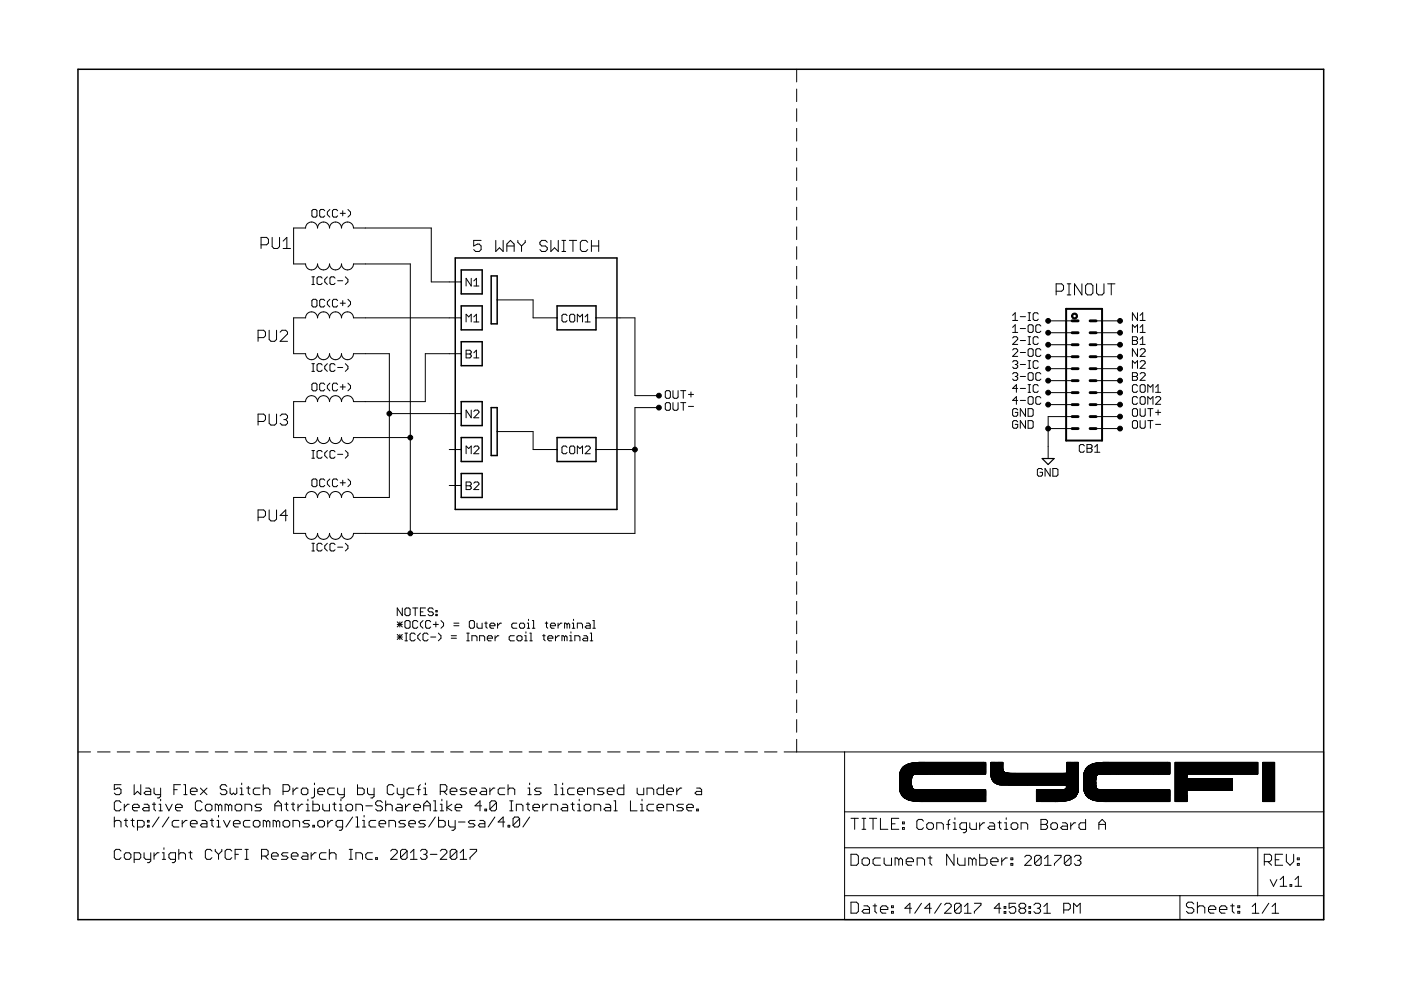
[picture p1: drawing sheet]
<svg xmlns="http://www.w3.org/2000/svg" width="297mm" height="210mm" viewBox="0 0 297 210" stroke-linecap="round" stroke-linejoin="round" font-family="sans-serif">
<g fill="none" stroke="#000" stroke-width=".21">
<path d="M168.9 14.7v2.7M168.9 18.9v2.6M168.9 23.1v2.6M168.9 27.2v2.7M168.9 31.4v2.7M168.9 35.6v2.7M168.9 39.8v2.6M55.4 51.9h1.1l.4-.4v-.8l-.4-.4h-1.1v2.4M57.7 50.3v2l.4 .4h.8l.4-.4v-2M60 52.7h1.6M60 51.1l.8-.8v2.4M66.1 58.7h.6"/>
<path d="M66.1 44.7l.3-.3h.6l.2 .3v1.1l-.2 .2h-.6l-.3-.2zM66.4 58.7v1.6M68.3 59l-.3-.3h-.5l-.3 .3v1l.3 .3h.5l.3-.3M68.9 44.7l-.3-.3h-.6l-.2 .3v1.1l.2 .2h.6l.3-.2M69.4 58.7l-.5 .5v.6l.5 .5M69.9 44.4l-.5 .6v.5l.5 .5M71 59l-.2-.3h-.6l-.2 .3v1l.2 .3h.6l.2-.3M71.6 59.5h1.1M71.6 44.7l-.3-.3h-.5l-.3 .3v1.1l.3 .2h.5l.3-.2M72.1 45.2h1.1M72.7 44.7v1.1M73.2 58.7l.6 .5v.6l-.6 .5"/>
<path d="M73.8 44.4l.5 .6v.5l-.5 .5M97.8 59.8h-6.4v-11.5h-16.4a1.27 1.27 0 0 0-1.3-1.2 1.27 1.27 0 0 0-1.3 1.2 1.27 1.27 0 0 0-1.3-1.2 1.27 1.27 0 0 0-1.2 1.2 1.27 1.27 0 0 0-1.3-1.2 1.27 1.27 0 0 0-1.3 1.2 1.27 1.27 0 0 0-1.2-1.2 1.27 1.27 0 0 0-1.3 1.2h-2.5v7.7h2.5a1.27 1.27 0 0 0 1.3 1.2 1.27 1.27 0 0 0 1.2-1.2 1.27 1.27 0 0 0 1.3 1.2 1.27 1.27 0 0 0 1.3-1.2 1.27 1.27 0 0 0 1.2 1.2 1.27 1.27 0 0 0 1.3-1.2 1.27 1.27 0 0 0 1.3 1.2 1.27 1.27 0 0 0 1.3-1.2h12v57.1M99.9 59v1.6l-1.1-1.6v1.6M100.5 59.6l.5-.6v1.6M102 51h-1.6v1.2l.8-.4h.4l.4 .4v.7l-.4 .4h-.8l-.4-.4M105.1 51v2.3l.8-.8 .8 .8v-2.3M107.5 53.3v-1.5l.7-.8 .8 .8v1.5M107.5 52.2h1.5M109.8 51v.4l.8 .8M110.6 52.2v1.1M111.4 51v.4l-.8 .8M116 51.4l-.4-.4h-.7l-.4 .4v.4l.4 .4h.7l.4 .3v.4l-.4 .4h-.7l-.4-.4"/>
<path d="M116.8 51v2.3l.8-.8 .8 .8v-2.3M119.1 51h.8M119.1 53.3h.8M119.5 51v2.3M120.7 51h1.6M121.5 51v2.3M124.6 51.4l-.4-.4h-.8l-.4 .4v1.5l.4 .4h.8l.4-.4M125.4 52.2h1.5M125.4 51v2.3M126.9 51v2.3M168.9 43.9v2.7M168.9 48.1v2.7"/>
<path d="M168.9 52.3v2.7M168.9 56.5v2.7M54.7 71.6h1.2l.4-.4v-.8l-.4-.4h-1.2v2.4M57.1 70v2l.3 .4h.8l.4-.4v-2M59.4 70.4l.4-.4h.8l.4 .4v.4l-1.6 1.6h1.6M66.1 60.3h.6M66.1 63.7l.3-.2h.6l.2 .2v1.1l-.2 .3h-.6l-.3-.3zM66.1 78.7h.6M66.1 77.1h.6M66.4 77.1v1.6M68.3 77.4l-.3-.3h-.5l-.3 .3v1.1l.3 .2h.5l.3-.2M68.9 63.7l-.3-.2h-.6l-.2 .2v1.1l.2 .3h.6l.3-.3"/>
<path d="M69.4 77.1l-.5 .6v.5l.5 .5M69.9 63.5l-.5 .5v.5l.5 .6M71 77.4l-.2-.3h-.6l-.2 .3v1.1l.2 .2h.6l.2-.2M71.6 63.7l-.3-.2h-.5l-.3 .2v1.1l.3 .3h.5l.3-.3M71.6 77.9h1.1M72.1 64.3h1.1M72.7 63.7v1.1M73.2 77.1l.6 .6v.5l-.6 .5M73.8 63.5l.5 .5v.5l-.5 .6M97.8 67.4h-22.8a1.27 1.27 0 0 0-1.3-1.3 1.27 1.27 0 0 0-1.3 1.3 1.27 1.27 0 0 0-1.3-1.3 1.27 1.27 0 0 0-1.2 1.3 1.27 1.27 0 0 0-1.3-1.3 1.27 1.27 0 0 0-1.3 1.3 1.27 1.27 0 0 0-1.2-1.3 1.27 1.27 0 0 0-1.3 1.3h-2.5v7.6h2.5a1.27 1.27 0 0 0 1.3 1.3 1.27 1.27 0 0 0 1.2-1.3 1.27 1.27 0 0 0 1.3 1.3 1.27 1.27 0 0 0 1.3-1.3 1.27 1.27 0 0 0 1.2 1.3 1.27 1.27 0 0 0 1.3-1.3 1.27 1.27 0 0 0 1.3 1.3 1.27 1.27 0 0 0 1.3-1.3h7.5v30.5h-7.5a1.27 1.27 0 0 0-1.3-1.3 1.27 1.27 0 0 0-1.3 1.3 1.27 1.27 0 0 0-1.3-1.3 1.27 1.27 0 0 0-1.2 1.3 1.27 1.27 0 0 0-1.3-1.3 1.27 1.27 0 0 0-1.3 1.3 1.27 1.27 0 0 0-1.2-1.3 1.27 1.27 0 0 0-1.3 1.3h-2.5v7.6h2.5a1.27 1.27 0 0 0 1.3 1.3 1.27 1.27 0 0 0 1.2-1.3 1.27 1.27 0 0 0 1.3 1.3 1.27 1.27 0 0 0 1.3-1.3 1.27 1.27 0 0 0 1.2 1.3 1.27 1.27 0 0 0 1.3-1.3 1.27 1.27 0 0 0 1.3 1.3 1.27 1.27 0 0 0 1.3-1.3h59.6v-26.7h5.1M97.8 75h-7.6v10.2h-15.2a1.27 1.27 0 0 0-1.3-1.3 1.27 1.27 0 0 0-1.3 1.3 1.27 1.27 0 0 0-1.3-1.3 1.27 1.27 0 0 0-1.2 1.3 1.27 1.27 0 0 0-1.3-1.3 1.27 1.27 0 0 0-1.3 1.3 1.27 1.27 0 0 0-1.2-1.3 1.27 1.27 0 0 0-1.3 1.3h-2.5v7.6h2.5a1.27 1.27 0 0 0 1.3 1.2 1.27 1.27 0 0 0 1.2-1.2 1.27 1.27 0 0 0 1.3 1.2 1.27 1.27 0 0 0 1.3-1.2 1.27 1.27 0 0 0 1.2 1.2 1.27 1.27 0 0 0 1.3-1.2 1.27 1.27 0 0 0 1.3 1.2 1.27 1.27 0 0 0 1.3-1.2h12M98.8 68.3v-1.7l.6 .6 .5-.6v1.7"/>
<path d="M98.8 74.3h.8l.3 .2v.3l-.3 .3 .3 .2v.3l-.3 .3h-.8zM98.8 75.1h.8M100.5 67.2l.5-.6v1.7M100.5 74.8l.5-.5v1.6M100.5 60.6h1M100.5 68.3h1M100.5 75.9h1M105.4 63.6h7.6v3.8h5.1M120.2 66.9l-.2-.3h-.6l-.3 .3v1.1l.3 .3h.6l.2-.3M120.8 66.9l.3-.3h.5l.3 .3v1.1l-.3 .3h-.5l-.3-.3zM122.4 68.3v-1.7l.6 .6 .5-.6v1.7M124.1 68.3h1"/>
<path d="M124.1 67.2l.5-.6v1.7M126.4 67.4h8.2v16.5h5.1M168.9 60.7v2.6M168.9 64.8v2.7M168.9 69v2.7M168.9 73.2v2.7M168.9 77.4v2.7M214.7 71.7l.3-.3h.5l.3 .3v.2l-1.1 1.1h1.1M214.7 74.2l.3-.3h.5l.3 .3v.3l-1.1 1.1h1.1M214.7 76.8l.3-.3h.5l.3 .3v.2l-.3 .3M214.7 79.3l.3-.3h.5l.3 .3v.3l-.3 .2M214.7 66.9l.5-.6v1.6"/>
<path d="M214.7 69.4l.5-.5v1.6M214.7 67.9h1.1M214.7 70.5h1.1M215.2 77.3h.3M215.2 79.8h.3M215.5 77.3l.3 .3v.2l-.3 .3h-.5l-.3-.3M215.5 79.8l.3 .3v.3l-.3 .2h-.5l-.3-.2M216.3 67.1h1.1M216.3 69.7h1.1M216.3 72.2h1.1M216.3 74.7h1.1M216.3 77.3h1.1"/>
<path d="M216.3 79.8h1.1M218 67.9h.5M218 66.3h.5M218 73h.5M218 71.4h.5M218 76.5h.5M218 78.1h.5M218.2 66.3v1.6M218.2 71.4v1.6M218.2 76.5v1.6M218.2 68.9h.6l.3 .2v1.1l-.3 .3h-.6l-.2-.3v-1.1zM218.2 73.9h.6l.3 .3v1.1l-.3 .3h-.6l-.2-.3v-1.1z"/>
<path d="M218.2 79h.6l.3 .3v1.1l-.3 .2h-.6l-.2-.2v-1.1zM220.1 66.6l-.2-.3h-.6l-.2 .3v1.1l.2 .2h.6l.2-.2M220.1 71.7l-.2-.3h-.6l-.2 .3v1l.2 .3h.6l.2-.3M220.1 76.8l-.2-.3h-.6l-.2 .3v1l.2 .3h.6l.2-.3M220.7 69.1l-.3-.2h-.5l-.3 .2v1.1l.3 .3h.5l.3-.3M220.7 74.2l-.3-.3h-.5l-.3 .3v1.1l.3 .3h.5l.3-.3M220.7 79.3l-.3-.3h-.5l-.3 .3v1.1l.3 .2h.5l.3-.2M222.2 68h5.1M222.2 70.5h5.1M222.2 73.1h5.1M222.2 75.6h5.1M222.2 78.2h5.1"/>
<path d="M223.9 61.7h1.2l.4-.3v-.8l-.4-.4h-1.2v2.3M226.3 60.2h.7M226.3 62.5h.7M226.7 60.2v2.3M229.4 60.2v2.3l-1.6-2.3v2.3M230.5 60.2h.8l.4 .4v1.5l-.4 .4h-.8l-.3-.4v-1.5zM232.4 68h5.1M232.4 70.5h5.1M232.4 73.1h5.1M232.4 75.6h5.1M232.4 78.2h5.1M232.5 60.2v1.9l.4 .4h.8l.4-.4v-1.9"/>
<path d="M234.8 60.2h1.6M235.6 60.2v2.3M240.1 71.4h.8l.3 .3v.2l-.3 .3 .3 .3v.2l-.3 .3h-.8zM240.1 72.2h.8M240.1 79h.8l.3 .3v.3l-.3 .2 .3 .3v.3l-.3 .2h-.8zM240.1 79.8h.8M240.1 70.5v-1.6l.5 .5 .6-.5v1.6M240.1 78.1v-1.6l.5 .5 .6-.5v1.6M241.2 66.3v1.6l-1.1-1.6v1.6M241.2 73.9v1.7l-1.1-1.7v1.7M241.7 67.9h1.1M241.7 70.5h1.1"/>
<path d="M241.7 73h1.1M241.7 74.2l.3-.3h.5l.3 .3v.3l-1.1 1.1h1.1M241.7 76.8l.3-.3h.5l.3 .3v.2l-1.1 1.1h1.1M241.7 79.3l.3-.3h.5l.3 .3v.3l-1.1 1h1.1M241.7 71.9l.6-.5v1.6M241.7 66.9l.6-.6v1.6M241.7 69.4l.6-.5v1.6M54.7 89.4h1.2l.4-.4v-.8l-.4-.4h-1.2v2.3M57.1 87.8v1.9l.3 .4h.8l.4-.4v-1.9M59.4 88.2l.4-.4h.8l.4 .4v.4l-.4 .4M60.2 89h.4M60.6 89l.4 .4v.3l-.4 .4h-.8l-.4-.4"/>
<path d="M66.1 81.5l.3-.3h.6l.2 .3v1.1l-.2 .3h-.6l-.3-.3zM66.1 97.2h.6M66.1 95.5h.6M66.4 95.5v1.7M68.3 95.8l-.3-.3h-.5l-.3 .3v1.1l.3 .3h.5l.3-.3M68.9 81.5l-.3-.3h-.6l-.2 .3v1.1l.2 .3h.6l.3-.3M69.4 95.5l-.5 .6v.5l.5 .6M69.9 81.2l-.5 .6v.5l.5 .6M71 95.8l-.2-.3h-.6l-.2 .3v1.1l.2 .3h.6l.2-.3M71.6 81.5l-.3-.3h-.5l-.3 .3v1.1l.3 .3h.5l.3-.3M71.6 96.3h1.1M72.1 82h1.1"/>
<path d="M72.7 81.5v1.1M73.2 95.5l.6 .6v.5l-.6 .6M73.8 81.2l.5 .6v.5l-.5 .6M82.5 87.7h15.3M95.2 95.3h2.6M98.8 96.2v-1.6l.6 .5 .5-.5v1.6M99.9 87v1.6l-1.1-1.6v1.6M100.5 87.2l.2-.2h.6l.2 .2v.3l-1 1.1h1M100.5 94.8l.2-.2h.6l.2 .2v.3l-1 1.1h1M105.4 91.5h7.6v3.8h5.1M120.2 94.8l-.2-.2h-.6l-.3 .2v1.1l.3 .3h.6l.2-.3M120.8 94.8l.3-.2h.5l.3 .2v1.1l-.3 .3h-.5l-.3-.3z"/>
<path d="M122.4 96.2v-1.6l.6 .5 .5-.5v1.6M124.1 94.8l.2-.2h.6l.2 .2v.3l-1 1.1h1M126.4 95.3h8.2M141.3 85.4h.6l.2 .2v1.1l-.2 .3h-.6l-.2-.3v-1.1zM141.3 82.8h.6l.2 .3v1.1l-.2 .3h-.6l-.2-.3v-1.1zM142.7 82.8v1.4l.3 .3h.5l.3-.3v-1.4M142.7 85.4v1.3l.3 .3h.5l.3-.3v-1.3M144.3 82.8h1.1M144.3 85.4h1.1M144.9 82.8v1.7M144.9 85.4v1.6M146 83.6h1"/>
<path d="M146 86.2h1M146.5 83.1v1.1M168.9 81.6v2.6M168.9 85.7v2.7M168.9 89.9v2.7M168.9 94.1v2.7M168.9 98.3v2.6M215.8 86.9l-.3-.3h-.5l-.3 .3v1.1l.3 .3h.5l.3-.3v-.6h-.6M215.8 89.5l-.3-.3h-.5l-.3 .3v1l.3 .3h.5l.3-.3v-.5h-.6M215.8 82.4h-1.1l.8-.8v1.6M215.8 84.9h-1.1l.8-.8v1.6M216.3 82.4h1.1"/>
<path d="M216.3 84.9h1.1M217.4 86.6v1.7l-1.1-1.7v1.7M217.4 89.2v1.6l-1.1-1.6v1.6M218 86.6h.8l.3 .3v1.1l-.3 .3h-.8zM218 89.2h.8l.3 .3v1l-.3 .3h-.8zM218 83.2h.5M218 81.6h.5M218.2 81.6v1.6M218.2 84.1h.6l.3 .3v1l-.3 .3h-.6l-.2-.3v-1zM220.1 81.8l-.2-.2h-.6l-.2 .2v1.1l.2 .3h.6l.2-.3M220.7 84.4l-.3-.3h-.5l-.3 .3v1l.3 .3h.5l.3-.3M221 99.6l-.3-.3h-.5l-.3 .3v1.1l.3 .3h.5l.3-.3v-.6h-.5"/>
<path d="M222.2 80.7h5.1M222.2 83.2h5.1M222.2 85.8h5.1M222.2 90.9h5.1M222.7 99.3v1.7l-1.1-1.7v1.7M223.2 99.3h.8l.3 .3v1.1l-.3 .3h-.8zM227.3 88.3h-5.1v8.9M229.9 94.5l-.3-.2h-.5l-.3 .2v1.1l.3 .3h.5l.3-.3M230.5 94.3h.8l.2 .2v.3l-.2 .3 .2 .2v.3l-.2 .3h-.8zM230.5 95.1h.8M232.1 95.9h1.1M232.1 94.8l.5-.5v1.6"/>
<path d="M232.4 80.7h5.1M232.4 83.2h5.1M232.4 85.8h5.1M232.4 88.3h5.1M232.4 90.9h5.1M240.4 89.2h.5l.3 .3v1l-.3 .3h-.5l-.3-.3v-1zM240.4 86.6h.5l.3 .3v1.1l-.3 .3h-.5l-.3-.3v-1.1zM241.2 81.8l-.3-.2h-.5l-.3 .2v1.1l.3 .3h.5l.3-.3M241.2 84.4l-.3-.3h-.5l-.3 .3v1l.3 .3h.5l.3-.3M241.7 81.8l.3-.2h.5l.3 .2v1.1l-.3 .3h-.5l-.3-.3zM241.7 89.2v1.3l.3 .3h.5l.3-.3v-1.3M241.7 86.6v1.4l.3 .3h.5l.3-.3v-1.4"/>
<path d="M242 84.1h.5l.3 .3v1l-.3 .3h-.5l-.3-.3v-1zM243.4 89.2h1.1M243.4 83.2v-1.6l.5 .5 .6-.5v1.6M243.4 85.7v-1.6l.5 .5 .6-.5v1.6M243.4 86.6h1.1M243.9 86.6v1.7M243.9 89.2v1.6M245 83.2h1.1M245 84.4l.3-.3h.5l.3 .3v.2l-1.1 1.1h1.1M245 90h1.1M245 87.4h1.1M245 82.1l.5-.5v1.6"/>
<path d="M245.5 86.9v1.1M54.7 109.7h1.2l.4-.4v-.8l-.4-.4h-1.2v2.3M57.1 108.1v2l.3 .3h.8l.4-.3v-2M61 109.3h-1.6l1.2-1.2v2.3M66.1 101.8l.3-.2h.6l.2 .2v1.1l-.2 .3h-.6l-.3-.3zM66.1 116.8h.6M66.1 115.2h.6M66.4 115.2v1.6M68.3 115.5l-.3-.3h-.5l-.3 .3v1.1l.3 .2h.5l.3-.2M68.9 101.8l-.3-.2h-.6l-.2 .2v1.1l.2 .3h.6l.3-.3M69.4 115.2l-.5 .5v.6l.5 .5M69.9 101.6l-.5 .5v.5l.5 .6"/>
<path d="M71 115.5l-.2-.3h-.6l-.2 .3v1.1l.2 .2h.6l.2-.2M71.6 101.8l-.3-.2h-.5l-.3 .2v1.1l.3 .3h.5l.3-.3M71.6 116h1.1M72.1 102.4h1.1M72.7 101.8v1.1M73.2 115.2l.6 .5v.6l-.6 .5M73.8 101.6l.5 .5v.5l-.5 .6M95.2 102.9h2.6M98.8 102.2h.8l.3 .2v.3l-.3 .3 .3 .3v.2l-.3 .3h-.8zM98.8 103h.8M100.5 102.4l.2-.2h.6l.2 .2v.3l-1 1.1h1M168.9 102.4v2.7"/>
<path d="M168.9 106.6v2.7M168.9 110.8v2.7M168.9 115v2.6M168.9 119.1v2.7M84.2 134.5l1.1 1.1M84.2 131.8l1.1 1.1M84.2 132.4h1.1M84.2 135.1h1.1M84.8 131.8v1.1M84.8 134.5v1.1M85.3 128.9v1.6l-1.1-1.6v1.6M85.3 131.8l-1.1 1.1"/>
<path d="M85.3 134.5l-1.1 1.1M85.9 129.2l.2-.3h.6l.3 .3v1.1l-.3 .2h-.6l-.2-.2zM85.9 131.8l.2-.2h.6l.3 .2v1.1l-.3 .3h-.6l-.2-.3zM85.9 135.9h.5M85.9 134.2h.5M86.1 134.2v1.7M87.5 128.9h1.1M88 134.5l-.2-.3h-.6l-.2 .3v1.1l.2 .3h.6l.2-.3M88 128.9v1.6M88.6 131.8l-.3-.2h-.5l-.3 .2v1.1l.3 .3h.5l.3-.3M89.1 129.7h.6M89.1 134.2l-.5 .6v.5l.5 .6"/>
<path d="M89.7 131.6l-.6 .5v.6l.6 .5M90.2 128.9h-1.1v1.6h1.1M90.8 134.5l-.3-.3h-.5l-.3 .3v1.1l.3 .3h.5l.3-.3M91.3 131.8l-.3-.2h-.5l-.3 .2v1.1l.3 .3h.5l.3-.3M91.3 135.1h1.1M91.9 129.2l-.3-.3h-.6l-.2 .3v.3l.2 .2h.6l.3 .3v.3l-.3 .2h-.6l-.2-.2M91.9 132.4h1M92.4 130.3h.3v.2h-.3zM92.4 129.5h.3v.2h-.3zM92.4 131.8v1.1M92.9 134.2l.6 .6v.5l-.6 .6M93.5 131.6l.5 .5v.6l-.5 .5"/>
<path d="M95.7 135.3h1.1M95.7 134.8h1.1M96.2 132.7h1.1M96.2 132.1h1.1M99 135.9h.5M99 134.2h.5M99.2 134.2v1.7M99.5 131.8l.3-.2h.5l.3 .2v1.1l-.3 .3h-.5l-.3-.3zM100.1 135.9v-1.1h.8l.2 .3v.8M101.1 132.1v.8l.3 .3h.8v-1.1M101.7 135.9v-1.1h.8l.3 .3v.8M102.8 132.1h.5"/>
<path d="M103 131.8v1.1l.3 .3M103.3 135.3h1.1v-.2l-.3-.3h-.5l-.3 .3v.5l.3 .3h.5M103.9 132.7h1v-.3l-.2-.3h-.6l-.2 .3v.5l.2 .3h.6M105 134.8v1.1M105.5 132.1v1.1M105.8 134.8h-.3l-.5 .5M106.3 132.1h-.3l-.5 .6M109.1 134.8h-.9l-.3 .3v.5l.3 .3h.9M109.6 132.1h-.8l-.3 .3v.5l.3 .3h.8M109.6 135.1l.3-.3h.5l.3 .3v.5l-.3 .3h-.5l-.3-.3zM110.1 132.4l.3-.3h.6l.2 .3v.5l-.2 .3h-.6l-.3-.3zM111.2 135.9h.6"/>
<path d="M111.2 134.8h.3v1.1M111.5 134v.2M111.8 133.2h.5M111.8 132.1h.3v1.1M112.1 131.3v.3M112.3 135.9h.6M112.3 134.2h.3v1.7M112.9 131.6h.2v1.6M112.9 133.2h.5M115 134.8h.6M115.3 134.5v1.1l.3 .3M115.6 132.1h.5"/>
<path d="M115.9 131.8v1.1l.2 .3M116.1 135.3h1.1v-.2l-.3-.3h-.5l-.3 .3v.5l.3 .3h.5M116.7 132.7h1.1v-.3l-.3-.3h-.5l-.3 .3v.5l.3 .3h.5M117.8 134.8v1.1M118.3 132.1v1.1M118.6 134.8h-.3l-.5 .5M119.1 132.1h-.2l-.6 .6M119.7 135.1l-.3-.3h-.3v1.1M119.7 135.1v.8M119.7 135.1l.3-.3 .2 .3v.8M120.2 132.4l.3-.3 .3 .3v.8M120.2 132.4l-.2-.3h-.3v1.1"/>
<path d="M120.2 132.4v.8M120.8 135.9h.5M120.8 134.8h.3v1.1M121.1 134v.2M121.3 133.2h.6M121.3 132.1h.3v1.1M121.6 131.3v.3M121.9 135.9v-1.1h.8l.3 .3v.8M122.4 133.2v-1.1h.8l.3 .3v.8M123.8 134.8h.5l.3 .3v.8h-.8l-.3-.3 .3-.3h.8M124.3 132.1h.6l.2 .3v.8h-.8l-.2-.3 .2-.2h.8M125.1 134.2h.3v1.7"/>
<path d="M125.1 135.9h.6M125.7 131.6h.3v1.6M125.7 133.2h.5M168.9 123.3v2.7M168.9 127.5v2.7M168.9 131.7v2.7M168.9 135.9v2.6M16.5 159.4h2.7M20.7 159.4h2.6M24.8 159.4h2.7M29 159.4h2.7M33.2 159.4h2.6"/>
<path d="M37.3 159.4h2.7M41.5 159.4h2.6M45.6 159.4h2.7M49.8 159.4h2.7M54 159.4h2.6M58.1 159.4h2.7M62.3 159.4h2.6M66.4 159.4h2.7M70.6 159.4h2.7M74.8 159.4h2.6M78.9 159.4h2.7M83.1 159.4h2.6"/>
<path d="M87.2 159.4h2.7M91.4 159.4h2.6M95.5 159.4h2.7M99.7 159.4h2.7M103.9 159.4h2.6M108 159.4h2.7M112.2 159.4h2.7M116.3 159.4h2.7M120.5 159.4h2.7M124.7 159.4h2.6M128.8 159.4h2.7M133 159.4h2.6"/>
<path d="M137.1 159.4h2.7M141.3 159.4h2.7M145.5 159.4h2.6M149.6 159.4h2.7M153.8 159.4h2.6M157.9 159.4h2.7M162.1 159.4h2.6M166.2 159.4h114.4v35.6h-101.5v-35.6M168.9 140v2.7M168.9 144.2v2.7M168.9 148.4v2.7M168.9 152.6v2.7"/>
<path d="M168.9 156.8v2.6M24.2 173.2v2.1M24.2 174.3l.4-.4h.7l.4 .4v1M25.7 166.4h-1.5v1l.7-.3h.4l.4 .3v.7l-.4 .4h-.7l-.4-.4M25.7 170.2l-.4-.4h-.7l-.4 .4v1.4l.4 .3h.7l.4-.3M26.4 170.5v1.4M26.4 173.9h.7M26.7 173.6v1.4l.4 .3M27.4 170.5h-.3l-.7 .7M27.7 173.9h.7M28.1 171.2h1.4v-.3l-.4-.4h-.7l-.3 .4v.7l.3 .3h.7M28.1 173.6v1.4l.3 .3"/>
<path d="M28.4 166.4v2.1l.7-.7 .7 .7v-2.1M29.1 175.3h1.1l.4-.3v-.7l-.4-.4h-1.1v2.1M30.5 170.5h.8l.3 .4v1h-1.1l-.3-.3 .3-.4h1.1M30.9 167.1h.7l.4 .3v1.1h-1.1l-.4-.4 .4-.3h1.1M31.3 173.9h.3v.4h-.3zM31.3 175h.3v.3h-.3zM32.3 170.5h.7M32.7 167.1v1l.3 .4h1.1M32.7 170.2v1.4l.3 .3M33.7 170.5h.4v1.4M33.7 171.9h.7M33.7 173.2l-1.4 2.1"/>
<path d="M34.1 167.1v1.7l-.4 .4h-.3M34.1 169.5v.3M34.8 179.7v.4M35.1 170.5l.7 1.4 .7-1.4M35.8 173.2l-1.4 2.1M36.9 167.4h.7M37.2 171.2h1.4v-.3l-.3-.4h-.7l-.4 .4v.7l.4 .3h.7M37.9 173.9h-1l-.4 .4v.7l.4 .3h1M38.3 166.4h-1.4v2.1M38.6 173.9v1.4M39 166.4h.3v2.1M39 168.5h.7"/>
<path d="M39.7 173.9h-.4l-.7 .7M40.4 167.8h1.4v-.4l-.4-.3h-.7l-.3 .3v.7l.3 .4h.7M40.4 174.6h1.4v-.3l-.4-.4h-.7l-.3 .4v.7l.3 .3h.7M42.5 167.1l1.4 1.4M42.8 173.9h.7l.4 .4v1h-1.1l-.3-.3 .3-.4h1.1M42.8 170.2l-.3-.4h-.7l-.4 .4v1.4l.4 .3h.7l.3-.3M43.5 170.9l.4-.4h.7l.3 .4v.7l-.3 .3h-.7l-.4-.3zM43.9 167.1l-1.4 1.4M44.6 173.9h.7M44.9 173.6v1.4l.4 .3M46 173.9h.3v1.4M46 175.3h.7"/>
<path d="M46.3 170.9l-.3-.4h-.4v1.4M46.3 170.9v1M46.3 172.9v.3M46.3 170.9l.4-.4 .3 .4v1M47.4 173.9l.7 1.4 .7-1.4M48.1 166.7l-.3-.3h-.8l-.3 .3v.4l.3 .3h.8l.3 .4v.3l-.3 .4h-.8l-.3-.4M48.5 170.9l-.4-.4h-.4v1.4M48.5 170.9v1M48.5 170.9l.3-.4 .3 .4v1M48.8 167.1v1l.3 .4 .4-.4 .3 .4 .4-.4v-1M49.5 174.6h1.4v-.3l-.4-.4h-.7l-.3 .4v.7l.3 .3h.7M49.8 170.9l.4-.4h.7l.3 .4v.7l-.3 .3h-.7l-.4-.3z"/>
<path d="M50.9 167.1h.3v1.4M50.9 168.5h.7M51.2 166v.4M51.9 171.9v-1.4h1.1l.4 .4v1M52.3 167.1h.7M52.6 166.7v1.4l.4 .4M53 173.9h-1.1l-.3 .4v.7l.3 .3h1.1M53.7 174.3l.4-.4h.7l.3 .4v.7l-.3 .3h-.7l-.4-.3zM55.1 167.1h-1l-.4 .3v.7l.4 .4h1M55.5 170.5h-1.1l-.3 .4 .3 .3h.7l.4 .4-.4 .3h-1M55.8 167.4l.4-.3h.7l.3 .3v1.1M55.8 166.4v2.1"/>
<path d="M56.5 174.3l-.3-.4h-.4v1.4M56.5 174.3l.4-.4 .3 .4v1M56.5 174.3v1M58.3 171.9v-1.4l.7-.7 .7 .7v1.4M58.3 170.9h1.4M58.6 174.3v1M58.6 174.3l-.3-.4h-.4v1.4M58.6 174.3l.4-.4 .3 .4v1M60 167.8h1.1l.3-.4v-.7l-.3-.3h-1.1v2.1M60 174.3l.4-.4h.7l.3 .4v.7l-.3 .3h-.7l-.4-.3zM60.4 170.5h.7M60.7 170.2v1.4l.4 .3"/>
<path d="M61.8 170.5h.7M62.1 167.1v1.4M62.1 170.2v1.4l.4 .3M62.1 175.3v-1.4h1.1l.3 .4v1M63.2 167.1h-.4l-.7 .7M63.2 170.5v1.4M64.2 167.1h.7l.4 .3v.7l-.4 .4h-.7l-.3-.4v-.7zM64.2 170.5h-.3l-.7 .7M64.9 170.5h.4v1.4M64.9 171.9h.7M65.3 169.5v.3M65.6 173.9h-1l-.4 .4 .4 .3h.7l.3 .4-.3 .3h-1.1"/>
<path d="M66.3 175h.4v.3h-.4zM66.3 169.8v2.1h1.1l.3-.3v-.7l-.3-.4h-1.1M66.7 167.1v1.7l-.4 .4h-.3M66.7 166v.4M67.4 167.8h1.4v-.4l-.4-.3h-.7l-.3 .3v.7l.3 .4h.7M67.4 174.3l.3-.4h.7l.4 .4v.7l-.4 .3h-.7l-.3-.3zM68.4 170.5v1.1l.4 .3h1v-1.4M69.5 173.9v1.4M70.5 170.5h.7M70.5 173.9h-.3l-.7 .7M70.9 167.1h-1.1l-.3 .3v.7l.3 .4h1.1M70.9 170.2v1.4l.3 .3"/>
<path d="M71.6 167.1v1l.3 .4h1.1M71.9 171.9h.7M71.9 170.5h.4v1.4M72.3 169.5v.3M72.6 175.3h-1l-.4-.3v-.7l.4-.4h1v1.8l-.3 .3h-.4M73 167.1v1.7l-.4 .4h-.3M73.3 170.9l.4-.4h.7l.4 .4v.7l-.4 .3h-.7l-.4-.3zM74.8 173.2l-1.5 2.1M75.5 173.2h.3v2.1M75.5 171.9v-1.4h1l.4 .4v1M75.5 175.3h.7M75.8 166.4v2.1h1.1l.3-.4v-.7l-.3-.3h-1.1"/>
<path d="M76.9 173.9h.3v1.4M76.9 175.3h.7M77.2 172.9v.3M77.6 170.9h1.4M77.9 167.1v1l.4 .4h1M79.3 167.1v1.7l-.3 .4h-.4M79.7 173.9h-1.1l-.3 .4v.7l.3 .3h1.1M80.4 174.6h1.4v-.3l-.4-.4h-.7l-.3 .4v.7l.3 .3h.7M81.1 170.2l-.4-.4h-.7l-.3 .4v.3l.3 .4h.7l.4 .3v.4l-.4 .3h-.7l-.3-.3M81.8 170.9l.3-.4h.7l.4 .4v1M81.8 169.8v2.1M82.5 175.3v-1.4h1l.4 .4v1"/>
<path d="M83.5 166.7l-.3-.3h-.7l-.4 .3v1.4l.4 .4h.7l.3-.4M84.2 167.1v1l.4 .4h1M84.2 170.5h.7l.4 .4v1h-1.1l-.3-.3 .3-.4h1.1M85.6 167.1v1.7l-.3 .4h-.4M86 170.5v1.4M86 173.9h-1.1l-.3 .4 .3 .3h.7l.4 .4-.4 .3h-1M86.7 174.6h1.4v-.3l-.4-.4h-.7l-.3 .4v.7l.3 .3h.7M87 170.5h-.3l-.7 .7M87.7 167.1h-1l-.4 .3v.7l.4 .4h1M87.7 171.2h1.4v-.3l-.3-.4h-.7l-.4 .4v.7l.4 .3h.7M88.4 167.4h.7M89.1 166.4l-.3 .3v1.8"/>
<path d="M89.8 167.1h.4v1.4M89.8 168.5h.7M89.8 170.9h1.4M89.8 171.9v-1.4l.7-.7 .7 .7v1.4M90.2 166v.4M90.2 173.9h-1.1l-.3 .4 .3 .3h.7l.4 .4-.4 .3h-1M91.9 169.8h.4v2.1M91.9 171.9h.7M92.3 173.2l-1.4 2.1M93 173.2v2.1h1l.4-.3v-.7l-.4-.4h-1M93.3 167.8h1.1l.3-.4v-.7l-.3-.3h-1.1v2.1M93.3 171.9h.7"/>
<path d="M93.3 170.5h.4v1.4M93.7 169.5v.3M94 167.8l.7 .7M94.7 169.8v2.1M95.1 173.9v1.1l.3 .3h1.1M95.4 167.8h1.5v-.4l-.4-.3h-.7l-.4 .3v.7l.4 .4h.7M95.8 170.5l-1.1 .7 1.1 .7M96.5 171.2h1.4v-.3l-.3-.4h-.8l-.3 .4v.7l.3 .3h.8M96.5 173.9v1.8l-.4 .3h-.3M97.2 174.3h1.4M99 167.1h-1.1l-.3 .3 .3 .4h.7l.4 .3-.4 .4h-1M99.7 167.8h1.3v-.4l-.3-.3h-.7l-.3 .3v.7l.3 .4h.7"/>
<path d="M100.7 173.9h-1l-.4 .4 .4 .3h.7l.3 .4-.3 .3h-1.1M101.7 173.9h.8l.3 .4v1h-1.1l-.3-.3 .3-.4h1.1M102.1 167.1h.7l.4 .3v1.1h-1.1l-.4-.4 .4-.3h1.1M102.1 170.9h-1.4l1.1-1.1v2.1M102.8 171.6h.4v.3h-.4zM103.9 167.1v1.4M104.9 167.1h-.3l-.7 .7M104.9 173.2l-1.4 2.1M105.3 170.2l-.4-.4h-.7l-.3 .4v1.4M105.3 170.2v1.4l-.4 .3h-.7l-.3-.3M105.3 170.2l-1.4 1.4M107 174.3h-1.4l1.1-1.1v2.1"/>
<path d="M107 167.1h-1l-.4 .3v.7l.4 .4h1M107.7 167.4l.4-.3h.7l.3 .3v1.1M107.7 166.4v2.1M107.7 175h.4v.3h-.4zM108.1 169.8h.7M108.1 171.9h.7M108.4 169.8v2.1M109.5 171.9v-1.4h1l.4 .4v1M110.2 173.6v1.4l-.4 .3h-.7l-.3-.3M110.2 173.6l-.4-.4h-.7l-.3 .4v1.4M110.2 173.6l-1.4 1.4M111.6 170.5h.7"/>
<path d="M111.9 167.1h.4v1.4M111.9 168.5h.7M111.9 170.2v1.4l.4 .3M112.3 166v.4M112.3 173.2l-1.4 2.1M113 171.2h1.4v-.3l-.4-.4h-.7l-.3 .4v.7l.3 .3h.7M114.7 167.1h-1l-.4 .3 .4 .4h.7l.3 .3-.3 .4h-1.1M115.1 170.5v1.4M116.1 170.5h-.3l-.7 .7M116.8 171.9v-1.4h1.1l.3 .4v1M117.5 166.4h.4v2.1M117.5 168.5h.7"/>
<path d="M118.9 167.1h.4v1.4M118.9 168.5h.8M119.3 166v.4M119.3 170.5h.7l.4 .4v1h-1.1l-.4-.3 .4-.4h1.1M121.1 170.5h.7M121.4 170.2v1.4l.4 .3M121.8 167.1h-1.1l-.3 .3v.7l.3 .4h1.1M122.4 167.8h1.5v-.4l-.4-.3h-.7l-.4 .3v.7l.4 .4h.7M122.4 171.9h.7M122.4 170.5h.4v1.4M122.8 169.5v.3M123.8 170.9l.4-.4h.7l.4 .4v.7l-.4 .3h-.7l-.4-.3z"/>
<path d="M124.6 168.5v-1.4h1l.4 .3v1.1M126 171.9v-1.4h1l.4 .4v1M128.1 167.1h-1.1l-.3 .3 .3 .4h.7l.4 .3-.4 .4h-1M128.4 170.5h.7l.4 .4v1h-1.1l-.3-.3 .3-.4h1.1M128.8 167.8h1.4v-.4l-.4-.3h-.7l-.3 .3v.7l.3 .4h.7M130.2 169.8h.3v2.1M130.2 171.9h.7M132.3 166.4v2.1h-1.1l-.3-.4v-.7l.3-.3h1.1M133.7 169.8v2.1h1.4M135.1 167.1v1l.3 .4h1.1v-1.4M135.8 171.9h.7M135.8 170.5h.3v1.4"/>
<path d="M136.1 169.5v.3M137.2 168.5v-1.4h1l.4 .3v1.1M138.6 170.5h-1.1l-.3 .4v.7l.3 .3h1.1M139.3 171.2h1.4v-.3l-.4-.4h-.7l-.3 .4v.7l.3 .3h.7M140.7 166.4v2.1h-1.1l-.3-.4v-.7l.3-.3h1.1M141.4 167.8h1.4v-.4l-.3-.3h-.7l-.4 .3v.7l.4 .4h.7M141.4 171.9v-1.4h1.1l.3 .4v1M143.5 167.1v1.4M144.5 167.1h-.3l-.7 .7M144.9 170.5h-1.1l-.3 .4 .3 .3h.7l.4 .4-.4 .3h-1M145.6 171.2h1.4v-.3l-.3-.4h-.8l-.3 .4v.7l.3 .3h.8M147.7 167.1h.7l.4 .3v1.1h-1.1l-.3-.4 .3-.3h1.1"/>
<path d="M147.7 171.6h.4v.3h-.4zM179.1 179.7h101.5M179.1 172.1h101.5M180.4 173.5h1.6M181.2 173.5v2.3M182.8 173.5h.8M182.8 175.8h.8M183.2 173.5v2.3M184.3 173.5h1.6M185.1 173.5v2.3M186.7 173.5v2.3h1.5M189 174.7h.8"/>
<path d="M190.6 173.5h-1.6v2.3h1.6M190.8 166.4h2.5M190.8 167l2.6 .1M190.8 167.4l4.2 .1M190.8 167.5h18.2v2.4h-14.4M190.8 164.1v3.4M190.8 164.6h2.5M190.8 164.4h2.6M190.8 166.9h2.5l.1 .2-.1-.2M190.8 164.5h2.6M190.8 166.6h2.5v.5a1.11 1.11 0 0 0 1.3 .3M190.8 165.1h2.5"/>
<path d="M190.8 167.4h3.5M190.8 166.4l2.5 .1M190.8 166.5l2.5 .1M190.8 166.8l2.5 .1M190.8 167.2h2.8M190.8 167.3h2.9M190.8 167.3h2.8M190.8 165h2.5M190.8 167.5l.1 .5M190.8 167.1h2.6M190.8 167h2.5M190.8 166.9h2.5"/>
<path d="M190.8 166.7h2.5M190.8 166.6h2.5M190.8 166.5h2.5M190.8 166.3h2.5M190.8 166.2h2.5M190.8 166.1h2.5M190.8 166h2.5M190.8 165.9h2.5M190.8 165.8h2.5M190.8 165.7h2.5M190.8 165.6h2.5M190.8 165.5h2.5"/>
<path d="M190.8 165.4h2.5M190.8 165.3h2.5M190.8 165.2h2.5M190.8 164.9h2.5M190.8 164.8h2.5M190.8 164.7h2.5M190.8 164.1h18.2M190.8 167.4v.1M190.8 167.5h18.2M190.8 164.1h.1M190.8 163.9h18.2M190.8 167.7h18.2"/>
<path d="M190.8 167.8h18.2M190.8 167.7l.1 .2M190.8 163.9v.5h2.7M190.8 163.8h18.2l-.2 .3M190.8 163.8h18.2M190.9 163.7h18.1M190.9 167.9h18.1M190.9 163.7v.2M190.9 163.8l-.1 .1M190.9 163.6h18.1M190.9 168l.2 .4M190.9 163.6l-.1 .5"/>
<path d="M190.9 168h18.1M190.9 167.9l.2 .4M190.9 163.6v.1M190.9 167.9h.1M190.9 168.1h18.1M190.9 163.5h18.1M191 163.5h.1M191 168.1h.1M191 163.4h18M191 168.2h18M191 163.3h18M191.1 163.3h17.9"/>
<path d="M191.1 168.3h17.9M191.1 163.3l-.2 .4M191.1 168.4h.1M191.1 163.2v.1M191.1 168.3v.1M191.1 163.3h.1M191.1 168.4l.6 .7M191.1 163.2l-.2 .4M191.1 163.2h17.9M191.1 168.4l.2 .2M191.1 168.4h17.9M191.1 163.1v.1"/>
<path d="M191.2 168.5h17.8M191.2 163h17.8M191.2 168.6h17.8M191.3 168.6l.1 .3M191.3 162.9h17.7M191.3 168.7h17.7M191.3 168.8h17.7M191.3 162.9h.1M191.3 162.8l-.2 .4M191.3 162.8h17.7M191.3 174.3h.4v.4h-.4zM191.3 162.8l-.1 .2"/>
<path d="M191.3 175.5h.4v.3h-.4zM191.4 162.8h17.6M191.4 168.9h17.6M191.4 168.9l.1 .1M191.4 162.7h17.6M191.5 168.9h17.5M191.5 168.9l.3 .3M191.5 162.6h17.5M191.5 169h17.5M191.6 169h17.4M191.6 162.5h17.4M191.6 169.1h17.4"/>
<path d="M191.6 169l.1 .1M191.7 169.1l.4 .3 16.9-.1M191.7 162.5l-.4 .3M191.7 162.5h17.3M191.7 169.1h17.3M191.7 162.5l-.1 .1M191.7 162.4h17.3M191.8 169.2h17.2M191.8 169.2l.9 .4h16.3M191.9 162.4h17.1M191.9 169.2h17.1M191.9 162.4l-.6 .4"/>
<path d="M192 169.3h17M192 162.3l-.1 .1M192 162.3h17M192.2 162.2h16.8M192.2 169.4h16.8M192.3 169.4h16.7M192.4 162.1h16.6M192.4 169.5h16.6M192.7 161.9h16.3M192.8 169.7h16.2M192.8 169.6v.1M192.8 161.9l-.1 .1"/>
<path d="M192.9 169.7h.1M192.9 161.9h.1M192.9 161.9h16.1M193 169.7h16M193 169.7l.4 .1M193 161.9h.1M193 161.9l-1.3 .6M193.1 161.9h-.1M193.1 161.8h15.9M193.2 161.8l-.1 .1M193.3 169.8h15.7M193.3 165.1v.1"/>
<path d="M193.3 165.2h-2.5M193.3 166.3h.1M193.3 166.3v.1M193.3 166.4h.1M193.3 166.5v.1M193.3 165v.1M193.3 165.1h.1M193.3 166.6v.1M193.3 166.6v.2h-2.5M193.3 161.8h.1M193.3 164.9v1.7M193.3 166.7h.1"/>
<path d="M193.3 166.8v.1M193.3 164.9l-2.5 .1M193.3 164.7v.2M193.3 164.8h-2.5M193.3 164.8v.3M193.3 164.6h.1M193.4 164.5l-.1 .3M193.4 164.5l-.1 .2M193.4 167.1h.1M193.4 167.1l.1 .1M193.4 164.4v.1M193.4 161.8h.1"/>
<path d="M193.4 164.4l-2.6 .1M193.4 167.1l-2.6 .1v.5M193.4 164.4h.1M193.5 169.8h15.5M193.5 164.4h.1M193.5 164.3l-.1 .1M193.5 164.3h.1M193.6 164.3h.1M193.6 164.3h-2.8M193.6 167.2l.1 .2M193.6 164.3l-.2 .1M193.7 164.2v.1"/>
<path d="M193.7 164.3h-2.9M193.7 164.3h-.2M193.7 161.8l-.7 .1M193.7 161.8h-.1M193.7 164.2h.1M193.7 169.8h.1M193.8 164.2h.1M193.8 167.4h.1M193.8 161.7h15.2M193.9 169.8l15.1 .1M193.9 161.7l-.1 .1M193.9 164.2h-3.1"/>
<path d="M193.9 167.4h.1M194 161.7h.1M194.1 169.9h.1M194.1 167.4h.1M194.1 164.1l-.1 .1M194.2 161.7h-.1M194.2 164.1l-3.4 .1M194.3 169.9h.1M194.4 161.7h14.6v2.4h-18.2M194.5 161.7h-.1M194.5 167.4h.1M194.6 167.4l.5 .1"/>
<path d="M194.6 164.1h.1M194.8 161.6l-.1 .1M194.9 161.6l-1.2 .2M195.1 169.9h.1M195.1 164.1l-1.4 .1M195.6 164.1h.1M195.8 174.1l-.3-.4h-.8l-.3 .4v1.4l.3 .4h.8l.3-.4M196.5 174.8l.3-.3h.7l.4 .3v.7l-.4 .4h-.7l-.3-.4zM198.6 175.9v-1.4h1l.4 .3v1.1M200.7 174.8h.7M201.4 173.7l-.3 .4v1.8M202.1 175.9h.7"/>
<path d="M202.1 174.5h.4v1.4M202.5 173.4v.3M204.9 175.9h-1l-.4-.4v-.7l.4-.3h1v1.7l-.3 .4h-.4M205.6 174.5v1l.4 .4h1v-1.4M207 164.1h-.4M207.7 174.5v1.4M208.3 167.5h.2M208.6 161.6l.2 .1M208.6 167.5l.3 .1 .1 .3h-18.1v-.2M208.7 164.1h-.1M208.8 174.5h-.4l-.7 .7M208.9 161.7l.1 .3-16.6 .1"/>
<path d="M209 169.5l-16.5 .1 2.4 .3M209 167.6h-18.2h18.2M209 168.5l-17.8 .1M209 164h-18.2h18.2M209 163l-17.8 .1h17.8M209 162.9l-17.7 .1-.2 .1M209 162h-16.4l-.7 .3h17.1M209 161.8h-15.5M209.8 174.5h.7l.4 .3v1.1h-1.1l-.3-.4 .3-.3h1.1M210.1 162.1h2.5M210.1 162h2.5M210.1 161.9h2.5"/>
<path d="M210.1 161.8h2.5M210.1 164.1h18.6M210.1 164.2h18.6M210.1 164.3h18.6M210.1 164.4h18.6M210.1 164.5h18.6M210.1 163.2l2.6 .1M210.1 163.4h2.6M210.1 163.4l2.7 .2M210.1 163.7h2.8l.2 .1M210.1 163.6h2.7M210.1 163.6l2.8 .1"/>
<path d="M210.1 163.7h2.9M210.1 163.8h3M210.1 163.8l3.2 .1M210.1 163.9h3.6M210.1 163.9l4.1 .1M210.1 164h18.6M210.1 163.5h2.6M210.1 163.3l2.6 .1M210.1 163.2h2.5M210.1 163.1l2.5 .1M210.1 163.1h2.5M210.1 163h2.5"/>
<path d="M210.1 162.9h2.5M210.1 162.8h2.5M210.1 162.7h2.5M210.1 162.6h2.5M210.1 162.5h2.5M210.1 162.4h2.5M210.1 162.3h2.5M210.1 162.2h2.5M210.1 164.4v.3M210.1 164.7h18.6M210.1 164.6h18.6M210.1 164.7l.1 .3"/>
<path d="M210.2 161.6h2.4M210.2 164.8h18.5M210.2 164.9h18.5M210.2 165h18.5M210.2 165l.2 .3M210.2 165.1h18.5M210.3 165.1h18.4M210.3 165.2h18.4M210.4 165.3h18.3M210.4 165.3l.3 .5M210.4 165.4h18.3M210.4 165.5h18.3"/>
<path d="M210.5 165.5h18.2M210.5 165.6h18.2M210.6 165.6h18.1M210.6 165.7h18.1M210.7 165.7h18M210.7 165.8h18M210.7 165.8l.3 .2M210.8 165.8h17.9M210.8 165.9h17.9M210.9 165.9h17.8M210.9 166h17.8M211 166l1.4 .5"/>
<path d="M211.1 166.1h17.6M211.2 166.2h17.5M211.3 166.2h17.4M211.5 166.3h17.2M211.6 174.5h.7M211.6 166.3h17.1M211.8 166.4h16.9M211.9 174.1v1.4l.4 .4M212 166.4h16.7M212.6 163.2l.1 .1M212.6 163.2v.1M212.6 163.2v.1v-1.7h-2.5v2.8"/>
<path d="M212.7 163.3v.2M212.7 163.4v.1M212.7 163.4l-2.6-.1a2.72 2.72 0 0 0 3 3l.8 .1M212.7 163.5l.1 .1M212.7 163.5h.1M212.8 163.6l.2 .1M213 163.7l.1 .1M213 175.9h.7M213 174.5h.3v1.4M213 163.7h.1M213 163.8h.1M213.1 163.8l.1 .1"/>
<path d="M213.2 163.8v.1M213.2 163.9h.3M213.3 163.9h.1M213.3 173.4v.3M213.4 163.9h.1M213.5 163.9h.1M213.5 163.9l.3 .1M213.8 164h.4M213.8 163.9l.1 .1M214.2 166.4h.3M214.4 174.8l.3-.3h.7l.4 .3v.7l-.4 .4h-.7l-.3-.4zM215.1 166.4l.3 .1"/>
<path d="M216.5 175.9v-1.4h1.1l.3 .3v1.1M219.8 167.8h8.8M219.8 167.9h8.7M219.8 168.6h8.4l-8.4 .1M219.8 167.5h8.8M219.8 168.8h8.3M219.8 168.2h8.7M219.8 168.1h8.7M219.8 168h8.8M219.9 167.5l-.1 .1h8.8M220 167.5h-.1M220.5 169.9h.3"/>
<path d="M220.7 173.7h1l.4 .4v.4l-.4 .3 .4 .4v.3l-.4 .4h-1zM220.7 174.8h1M222.8 174.8l.4-.3h.7l.3 .3v.7l-.3 .4h-.7l-.4-.4zM223.7 169.9v.1M224.3 169.9h.1M225.1 169.9h.1M225.2 167.4h.1M225.3 174.5h.7l.3 .3v1.1h-1l-.4-.4 .4-.3h1M225.4 169.9h-.1M225.6 169.8l-5.8 .1M225.6 167.4h.1M225.7 167.4h.1"/>
<path d="M225.7 169.8h-.1M225.7 167.4l-.8 .1M225.8 167.4h.1M225.8 169.8l-1.3 .1M225.8 169.8h-6M225.8 167.3h2.8M225.8 167.4h-.1M225.9 166.5h2.8M226 169.8h-.2M226 167.2h2.7M226 167.2l-.2 .2M226 167.2h.1"/>
<path d="M226 167.2h2.7l-.1 .8M226.1 166.5h.1M226.1 167v.1M226.1 166.5v.5M226.1 167.1h2.6M226.1 166.7h2.6M226.1 166.6h2.6M226.1 166.5h2.6M226.1 166.5v.6M226.1 167.1l-.1 .2M226.1 167h2.6h-2.6M226.1 166.8h2.6"/>
<path d="M226.1 166.9h2.6M226.1 163.9h.1M226.2 169.8h-6.4M226.2 162.1h2.5M226.2 162h2.5M226.2 161.9h2.5M226.2 164v-2.4h2.5l-.1 5.7M226.2 163.2h2.5M226.2 163.4h2.5M226.2 163.6h2.5M226.2 163.7h2.5M226.2 163.9h2.5"/>
<path d="M226.2 163.5h2.5M226.2 163.3h2.5M226.2 163.1h2.5M226.2 163h2.5M226.2 162.9h2.5M226.2 162.8h2.5M226.2 162.7h2.5M226.2 162.6h2.5M226.2 162.5h2.5M226.2 162.4h2.5M226.2 162.3h2.5M226.2 162.2h2.5"/>
<path d="M226.3 169.7l-.2 .1M226.3 161.6l-.1 .2h2.5h-2.5M226.4 169.7h-6.6l.4 .2M226.5 169.7h-.2M226.7 169.7h-6.9M226.7 169.6l-.1 .1M227 169.5h-7.2l7 .1M227 174.5v1.4M227.1 169.5h-7.3M227.2 169.4l-7.4 .1M227.2 169.4h-7.4M227.3 169.4l-1.5 .4"/>
<path d="M227.4 169.3l-7.6 .1M227.5 169.3h-7.7M227.6 169.2l-7.8 .1M227.6 169.2h-7.8M227.7 169.1v.1M227.8 169.1l-8 .1M227.8 169.1h-8M227.9 169l-1.2 .6M227.9 169l-8.1 .1M227.9 169h-8.1M228 168.9l-8.2 .1M228 168.9h-8.2"/>
<path d="M228.1 174.5h-.4l-.7 .7M228.1 168.8h-8.3M228.1 168.8l-.3 .3M228.2 168.7h-8.4M228.3 168.5l-8.5 .1M228.3 168.5h-8.5M228.3 168.4h-8.5M228.4 168.3l-8.6 .1M228.4 168.2v.1M228.4 168.3h-8.6M228.4 168.2l-8.6 .1M228.5 168h.1"/>
<path d="M228.5 168.1h-8.7M228.6 161.6l.1 .1h-2.5M228.6 167.8l-.5 1M228.6 168h-8.8M228.6 168l-.5 .8M228.6 167.9h-8.8M228.6 167.6l-8.8 .1h8.8M228.6 167.5v.1M228.6 167.6v.2M228.6 167.7l-8.8 .1M228.6 167.5h-8.8v2.4h5M228.6 167.4l-3.8 .1"/>
<path d="M228.6 167.4h-3.3M228.6 167.3v.2M228.7 167.3h-2.8M228.7 163.7l-2.5 .1h2.5M228.7 163.8h-2.5l-.6 .2M229.8 166.4h2.5M229.8 167.4l4.2 .1M229.8 164.5h2.6M229.8 166.8h2.5M229.8 167.2h2.7M229.8 167.2h2.8M229.8 167.3h2.9"/>
<path d="M229.8 167.4h3.6M229.8 166.5h2.5M229.8 164h18.2M229.8 167.4h.1M229.8 164.8l2.5 .1h-2.5M229.8 165h2.5M229.8 165.9l2.5 .1M229.8 166.7l2.6 .1M229.8 167.5h18.2M229.8 167.6h18.2M229.8 167.1h2.7M229.8 166.9h2.5"/>
<path d="M229.8 166.7h2.5M229.8 166.6h2.5M229.8 166.3h2.5M229.8 166.2h2.5M229.8 166.1h2.5v.5M229.8 166.1h2.5M229.8 166h2.5M229.8 165.9h2.5M229.8 165.8h2.5M229.8 165.7h2.5M229.8 165.6h2.5M229.8 165.5h2.5"/>
<path d="M229.8 165.4h2.5M229.8 165.3h2.5M229.8 165.2h2.5M229.8 165.1h2.5M229.8 164.9h2.5M229.8 164.8h2.5M229.8 164.7h2.5M229.8 164.7h2.6M229.8 164.6h2.6M229.8 163.9h18.2l-.2 .2M229.8 163.9h18.2M229.8 167.6l.1 .2 18.1-.1"/>
<path d="M229.8 164v3.6M229.9 163.8h18.1M229.9 167.8l18.1-.1h-18.1l.1 .2h18M229.9 163.7h18.1M229.9 167.9h18.1M229.9 163.6h18.1M229.9 168h18.1M229.9 168l-.1-.5h18.2v2.4h-14.4M229.9 167.9l.1 .1M229.9 168l.5 .8M230 168l.3 .6M230 163.6l-.1 .3"/>
<path d="M230 163.5h18M230 168.1h18M230 168.1h.1M230 163.4h18M230.1 168.3h17.9M230.1 163.3h17.9M230.1 168.4h.1M230.1 168.4h17.9M230.2 173.7v2.2h-1.1l-.3-.4v-.7l.3-.3h1.1M230.2 168.4h17.8M230.2 163.2h17.8M230.2 168.5h17.8"/>
<path d="M230.2 163.1h17.8M230.2 168.5l.1 .1M230.3 168.6h17.7M230.3 162.9h17.7M230.3 163h17.7M230.3 168.6l.2 .3M230.3 168.7h.1M230.3 168.7h17.7M230.3 162.8h17.7M230.4 168.8l1.1 .7h16.5M230.4 162.8l-.5 .9h18.1M230.4 168.8h17.6"/>
<path d="M230.4 162.8h17.6M230.4 162.9h-.1M230.4 168.9h17.6M230.5 168.9l.7 .5M230.5 162.7h17.5M230.5 168.9h17.5M230.5 162.6h17.5M230.5 162.7h.1M230.6 169h17.4M230.6 162.6h17.4M230.6 162.6h.1M230.6 162.5h17.4"/>
<path d="M230.7 169.1h17.3M230.7 162.5h17.3M230.7 162.5l-.3 .3M230.8 162.4h17.2M230.8 162.5l-.4 .4M230.8 169.2h17.2M230.9 162.4h17.1M230.9 169.2h17.1M231 169.3h17M231.1 162.3h16.9M231.1 169.3h16.9M231.2 169.4l.4 .2"/>
<path d="M231.2 169.4h.1M231.2 169.4h16.8M231.3 162.2h16.7M231.3 169.4h16.7M231.4 162.1h16.6M231.4 169.5h16.6M231.5 162.1h16.5M231.6 169.6l2.4 .3M231.6 162l-.4 .2M231.6 169.5l.2 .1M231.6 162l-.9 .5M231.6 162h16.4"/>
<path d="M231.7 169.6h16.3M231.7 162h-.1M231.8 161.9h16.2M231.8 169.6l.3 .1M231.8 169.7h16.2M231.9 161.9l-.2 .1M232 161.9h-.1M232.1 169.7h15.9M232.1 169.7h.1M232.2 161.8h15.8M232.2 169.7l15.8 .1M232.3 165v.1"/>
<path d="M232.3 165.1v.1M232.3 165.2h.1M232.3 165.2v.1M232.3 165.3l-2.5 .1M232.3 166h.1M232.3 166.1h.1M232.3 166.4v.1M232.3 166.6v.2M232.3 169.8h.1M232.3 166.8l.1 .2h-2.6M232.3 164.8v2.1M232.3 166.8h.1"/>
<path d="M232.3 164.8v.3M232.3 166.8l.3 .4M232.4 167l.1 .1-2.7-.1M232.4 164.5l-.1 .3M232.4 164.6h.1M232.4 164.6h-2.6M232.4 164.5h-2.6M232.4 164.5v.1M232.4 167l.1 .1M232.4 164.5h.1M232.4 164.4v.1M232.5 161.8l-.5 .1"/>
<path d="M232.5 164.4l-.1 .1M232.5 164.4h.1M232.5 167.1l.1 .1M232.5 164.4h-2.7M232.5 169.8h.1M232.6 167.2l.2 .2h.8M232.6 164.3h.1M232.6 164.3l-.2 .1M232.6 167.2l.2 .2M232.6 161.8h15.4M232.6 169.8h15.4M232.6 164.3h-2.8"/>
<path d="M232.7 164.3l-.2 .1M232.7 164.3h-2.9M232.7 164.3h.1M232.7 164.3h-.1M232.7 164.2v.1M232.7 161.8h-.1M232.7 164.2h.1M232.8 169.8h.1M232.8 167.4h.1M232.9 164.2h-.1M232.9 169.8l15.1 .1M233 174.8h1.4"/>
<path d="M233 175.9v-1.4l.7-.8 .7 .8v1.4M233.1 161.7h-.1M233.1 169.9h.1M233.1 167.4h.1M233.1 164.1v.1M233.3 161.7h-.1M233.3 164.1l-3.5 .1h3.2M233.3 161.7l-1.7 .3M233.3 169.9h.1M233.4 161.7h14.6v2.4h-18.2l.1-.5M233.5 161.7h-.1M233.6 167.4h.1"/>
<path d="M233.6 164.1h.5M233.6 164.1l-.9 .2M233.6 167.4l.5 .1M233.7 164.1h-.1M233.8 161.6l-.1 .1M234 161.6l-.7 .1M234.1 169.9h.1M234.7 164.1h.1M246 164.1h-.4M247.4 167.5h.1M247.6 161.6l.2 .1M247.7 167.5l.3 .2-18.2-.1"/>
<path d="M247.7 164.1h-.1M247.9 161.7h.1M247.9 161.7l.1 .1M248 161.8l-16 .1M248 161.7l-15.2 .1M248 163.4l-18 .1M248 163.8h-18.1l-.1 .2M248 169h-17.3M248 168.2h-18h18M248 162.2h-16.8M248 162.3l-17.1 .1M248 163.1h-17.8"/>
<path d="M248 163.2h-17.9l-.2 .4M249.2 166.4h12.1M249.2 167h12.1M249.2 168.5h2.4M249.2 167.8h2.4M249.2 169.2h2.5M249.2 167.4h12.1M249.2 169.8h2.5M249.2 164.1h17.5v-2.5h-17.5v8.3h2.5l-.1-2.3M249.2 169.9h2.5M249.2 169.7h2.5M249.2 169.6h2.5"/>
<path d="M249.2 169.5h2.5M249.2 162.1h17.5M249.2 162h17.5M249.2 161.9h17.5M249.2 161.8h17.5M249.2 161.7h17.5M249.2 164.1h2.5M249.2 164.2h2.5M249.2 164.3h2.5M249.2 164.4h2.5M249.2 164.5h2.5M249.2 166.8h12.1"/>
<path d="M249.2 167.2h12.1M249.2 167.3h12.1M249.2 167.5h12.1M249.2 166.5h12.1M249.2 163.2h17.5M249.2 163.4h17.5M249.2 163.6h17.5M249.2 163.7h17.5M249.2 163.8h17.5M249.2 163.9h17.5M249.2 164h17.5M249.2 165l12.1 .1v2.5h-12.1"/>
<path d="M249.2 169.4h2.5M249.2 169.3h2.5M249.2 169.1h2.5M249.2 169h2.5M249.2 168.9h2.5M249.2 168.8h2.5M249.2 168.7h2.5M249.2 168.6h2.5M249.2 168.5l2.5 .1M249.2 168.4h2.4M249.2 168.3h2.4M249.2 168.2h2.4"/>
<path d="M249.2 168.1h2.4M249.2 168h2.4M249.2 167.9h2.4M249.2 167.7h2.4M249.2 167.6h2.4M249.2 167.1h12.1M249.2 166.9h12.1M249.2 166.7h12.1M249.2 166.6h12.1M249.2 166.3h12.1M249.2 166.2h12.1M249.2 166.1h12.1"/>
<path d="M249.2 166h12.1M249.2 165.9h12.1M249.2 165.8h12.1M249.2 165.7h12.1M249.2 165.6h12.1M249.2 165.5h12.1M249.2 165.4h12.1M249.2 165.3h12.1M249.2 165.2h12.1M249.2 165.1h12.1M249.2 165h2.4M249.2 164.9h2.4"/>
<path d="M249.2 164.8h2.4M249.2 164.7h2.4M249.2 164.6h2.5M249.2 163.5h17.5M249.2 163.3h17.5M249.2 163.1h17.5M249.2 163h17.5M249.2 162.9h17.5M249.2 162.8h17.5M249.2 162.7h17.5M249.2 162.6h17.5M249.2 162.5h17.5"/>
<path d="M249.2 162.4h17.5M249.2 162.3h17.5M249.2 162.2h17.5M251.7 164.1l-.1 1M266.7 179.7v10.2M267.8 166.4h2.4M267.8 167h2.4M267.8 168.5h2.4M267.8 167.8h2.4M267.8 169.2h2.4M267.8 167.4h2.4M267.8 169.8h2.4"/>
<path d="M267.8 161.6h2.4v8.3h-2.4zM267.8 169.9h2.4M267.8 169.7h2.4M267.8 169.6h2.4M267.8 169.5h2.4M267.8 162.1h2.4M267.8 162h2.4M267.8 161.9h2.4M267.8 161.8h2.4M267.8 161.7h2.4M267.8 164.1h2.4M267.8 164.2h2.4"/>
<path d="M267.8 164.3h2.4M267.8 164.4h2.4M267.8 164.5h2.4M267.8 166.8h2.4M267.8 167.2h2.4M267.8 167.3h2.4M267.8 167.5h2.4M267.8 166.5h2.4M267.8 163.2h2.4M267.8 163.4h2.4M267.8 163.6h2.4M267.8 163.7h2.4"/>
<path d="M267.8 163.8h2.4M267.8 163.9h2.4M267.8 164h2.4M267.8 165h2.4M267.8 169.4h2.4M267.8 169.3h2.4M267.8 169.1h2.4M267.8 169h2.4M267.8 168.9h2.4M267.8 168.8h2.4M267.8 168.7h2.4M267.8 168.6h2.4"/>
<path d="M267.8 168.4h2.4M267.8 168.3h2.4M267.8 168.2h2.4M267.8 168.1h2.4M267.8 168h2.4M267.8 167.9h2.4M267.8 167.7h2.4M267.8 167.6h2.4M267.8 167.1h2.4M267.8 166.9h2.4M267.8 166.7h2.4M267.8 166.6h2.4"/>
<path d="M267.8 166.3h2.4M267.8 166.2h2.4M267.8 166.1h2.4M267.8 166h2.4M267.8 165.9h2.4M267.8 165.8h2.4M267.8 165.7h2.4M267.8 165.6h2.4M267.8 165.5h2.4M267.8 165.4h2.4M267.8 165.3h2.4M267.8 165.2h2.4"/>
<path d="M267.8 165.1h2.4M267.8 164.9h2.4M267.8 164.8h2.4M267.8 164.7h2.4M267.8 164.6h2.4M267.8 163.5h2.4M267.8 163.3h2.4M267.8 163.1h2.4M267.8 163h2.4M267.8 162.9h2.4M267.8 162.8h2.4M267.8 162.7h2.4"/>
<path d="M267.8 162.6h2.4M267.8 162.5h2.4M267.8 162.4h2.4M267.8 162.3h2.4M267.8 162.2h2.4M25.7 180.4l-.4-.3h-.7l-.4 .3v1.4l.4 .4h.7l.4-.4M26.7 180.8h.7l.3 .3v.7l-.3 .4h-.7l-.3-.4v-.7zM28.4 182.2h1.1l.3-.4v-.7l-.3-.3h-1.1v2.1M30.5 180.8v1l.4 .4h1.1M32 180.8v1.8l-.4 .3h-.3M32.7 180.8v1.4M33.7 180.8h-.3l-.7 .7"/>
<path d="M34.4 182.2h.7M34.4 180.8h.4v1.4M37.2 182.2h-1l-.4-.4v-.7l.4-.3h1v1.8l-.3 .3h-.4M37.9 181.1l.4-.3h.7l.3 .3v1.1M37.9 180.1v2.1M40 180.8h.7M40.4 180.4v1.4l.3 .4M44.9 180.4l-.3-.3h-.7l-.4 .3v1.4l.4 .4h.7l.3-.4M45.6 180.1v.3l.7 .7M46.3 181.1v1.1M47 180.1v.3l-.7 .7M49.1 180.4l-.3-.3h-.7l-.4 .3v1.4l.4 .4h.7l.3-.4"/>
<path d="M49.8 181.1h.7M51.2 180.1h-1.4v2.1M51.9 180.1h.7M51.9 182.2h.7M52.3 180.1v2.1M55.5 181.5h1l.4-.4v-.7l-.4-.3h-1v2.1M56.2 181.5l.7 .7M57.6 181.5h1.4v-.4l-.4-.3h-.7l-.3 .3v.7l.3 .4h.7M61.1 180.8h-1.1l-.3 .3 .3 .4h.7l.4 .3-.4 .4h-1M61.8 181.5h1.4v-.4l-.4-.3h-.7l-.3 .3v.7l.3 .4h.7M64.2 180.8h.7l.4 .3v1.1h-1.1l-.3-.4 .3-.3h1.1M66 180.8v1.4"/>
<path d="M67 180.8h-.3l-.7 .7M69.1 180.8h-1l-.4 .3v.7l.4 .4h1M69.8 181.1l.4-.3h.7l.3 .3v1.1M69.8 180.1v2.1M74 180.1h.7M74 182.2h.7M74.4 180.1v2.1M75.5 182.2v-1.4h1l.4 .3v1.1M79 180.8h-1.1l-.3 .3v.7l.3 .4h1.1M79.7 181.8h.3v.4h-.3zM82.8 180.4l.4-.3h.7l.3 .3v.4l-1.4 1.4h1.4M86.3 180.4v1.4l-.3 .4h-.7l-.4-.4"/>
<path d="M86.3 180.4l-.3-.3h-.7l-.4 .3v1.4M86.3 180.4l-1.4 1.4M87 180.8l.7-.7v2.1M87 182.2h1.4M89.1 180.4l.4-.3h.7l.3 .3v.4l-.3 .3M89.8 181.1h.4M90.2 181.1l.3 .4v.3l-.3 .4h-.7l-.4-.4M91.2 181.1h1.4M93.3 180.4l.4-.3h.7l.3 .3v.4l-1.4 1.4h1.4M96.9 180.4l-.4-.3h-.7l-.4 .3v1.4M96.9 180.4v1.4l-.4 .4h-.7l-.4-.4M96.9 180.4l-1.5 1.4"/>
<path d="M97.6 182.2h1.4M97.6 180.8l.7-.7v2.1M99.7 180.1h1.3v.3l-1.3 1.4v.4M179.1 189.9h101.5M180.4 181.1h1.2l.4 .4v1.6l-.4 .4h-1.2zM180.4 191.3h1.2l.4 .4v1.5l-.4 .4h-1.2zM182.8 182.3l.4-.4h.7l.4 .4v.8l-.4 .4h-.7l-.4-.4zM183.2 192.1h.7l.4 .3v1.2h-1.1l-.4-.4 .4-.4h1.1M185.1 192.1h.8M185.5 191.7v1.5l.4 .4M186.7 181.9h-1.2l-.4 .4v.8l.4 .4h1.2M186.7 192.8h1.5v-.4l-.4-.3h-.8l-.3 .3v.8l.3 .4h.8"/>
<path d="M187.5 181.9v1.2l.3 .4h1.2v-1.6M189 193.2h.4v.4h-.4zM189 192.1h.4v.3h-.4zM190.6 182.3l-.4-.4h-.4v1.6M190.6 182.3l.4-.4 .3 .4v1.2M190.6 182.3v1.2M192.1 182.7h1.6v-.4l-.4-.4h-.8l-.4 .4v.8l.4 .4h.8M193.3 192.6h-1.4l1-1.1v2.1M194.5 183.5v-1.6h1.1l.4 .4v1.2M195.4 191.5l-1.4 2.1M196.8 181.9h.8M197.2 181.5v1.6l.4 .4"/>
<path d="M197.5 192.6h-1.4l1-1.1v2.1M199.6 191.5l-1.4 2.1M200.3 191.9l.3-.4h.7l.4 .4v.3l-1.4 1.4h1.4M202.3 181.1v2.4l-1.6-2.4v2.4M203 181.9v1.2l.4 .4h1.2v-1.6M203.8 191.9v1.4l-.4 .3h-.7l-.3-.3M203.8 191.9l-.4-.4h-.7l-.3 .4v1.4M203.8 191.9l-1.4 1.4M204.5 193.6h1.4M204.5 192.2l.7-.7v2.1M206.2 182.3l-.4-.4h-.4v1.6M206.2 182.3v1.2"/>
<path d="M206.2 182.3l.3-.4 .4 .4v1.2M206.6 191.5h1.4v.4l-1.4 1.4v.3M207.7 181.1v2.4h1.2l.4-.4v-.8l-.4-.4h-1.2M210.1 182.7h1.5v-.4l-.4-.4h-.8l-.3 .4v.8l.3 .4h.8M212.2 192.6h-1.4l1-1.1v2.1M212.4 181.9v1.6M212.9 192.2h.4v.4h-.4zM212.9 193.3h.4v.3h-.4zM213.6 181.9h-.4l-.8 .8M214.3 181.9h.4v.4h-.4zM214.3 183.1h.4v.4h-.4zM215.3 191.5h-1.3v1.1l.7-.4h.3l.3 .4v.7l-.3 .3h-.7l-.3-.3"/>
<path d="M216.4 192.6l-.4 .3v.4l.4 .3h.7l.4-.3v-.4l-.4-.3M216.4 192.6h.7M216.4 192.6l-.4-.4v-.3l.4-.4h.7l.4 .4v.3l-.4 .4M217.3 181.7l.3-.3h.7l.4 .3v.4l-1.4 1.4h1.4M218.2 193.3h.3v.3h-.3zM218.2 192.2h.3v.4h-.3zM219.2 191.9l.4-.4h.7l.3 .4v.3l-.3 .4M219.9 192.6h.4M220.3 192.6l.3 .3v.4l-.3 .3h-.7l-.4-.3M220.7 181.7v1.4l-.3 .4h-.7l-.3-.4M220.7 181.7l-.3-.3h-.7l-.3 .3v1.4M220.7 181.7l-1.3 1.4"/>
<path d="M221.3 193.6h1.4M221.3 192.2l.7-.7v2.1M221.4 183.5h1.5M221.4 182.1l.8-.7v2.1M223.6 181.4h1.4v.3l-1.4 1.4v.4M225.5 192.9h1.1l.3-.3v-.7l-.3-.4h-1.1v2.1M227.1 181.7v1.4l-.4 .4h-.7l-.3-.4M227.1 181.7l-.4-.3h-.7l-.3 .3v1.4M227.1 181.7l-1.4 1.4M227.6 193.6v-2.1l.7 .7 .7-.7v2.1M227.8 181.7l.3-.3h.7l.4 .3v.4l-.4 .3M228.5 182.4h.3"/>
<path d="M228.8 182.4l.4 .4v.3l-.4 .4h-.7l-.3-.4M250.2 189.9v5.1M253.1 191.7l-.4-.4h-.8l-.4 .4v.4l.4 .3h.8l.4 .4v.4l-.4 .4h-.8l-.4-.4M253.9 192.4l.4-.3h.8l.3 .3v1.2M253.9 191.3v2.3M256.2 192.8h1.6v-.4l-.4-.3h-.8l-.4 .3v.8l.4 .4h.8M258.6 192.8h1.5v-.4l-.4-.3h-.7l-.4 .3v.8l.4 .4h.7M260.9 192.1h.8M261.3 191.7v1.5l.4 .4M262.4 193.2h.4v.4h-.4zM262.4 192.1h.4v.3h-.4zM265.5 193.6h1.4"/>
<path d="M265.5 192.2l.7-.7v2.1M268.1 182.7h1.1l.4-.4v-.8l-.4-.4h-1.1v2.4M268.8 182.7l.8 .8M269 191.5l-1.4 2.1M269.3 186.5l.7 1.4 .7-1.4M269.7 193.6h1.4M269.7 192.2l.7-.7v2.1M270.4 182.3h.8M271.4 186.5l.7-.7v2.1M271.4 187.9h1.4M271.9 181.1h-1.5v2.4h1.5M272.7 181.1v1.6l.8 .8 .8-.8v-1.6"/>
<path d="M273.5 187.6h.4v.3h-.4zM274.6 187.9h1.4M274.6 186.5l.7-.7v2.1M275.1 183.1h.4v.4h-.4zM275.1 181.9h.4v.4h-.4z"/>
</g>
<path d="M16.5 14.7h264.1v180.3h-264.1zM96.5 54.7h34.3v53.3h-34.3zM97.8 57.2h4.4v5.1h-4.4zM104.1 58.5h1.3v10.2h-1.3zM97.8 64.9h4.4v5h-4.4zM97.8 72.5h4.4v5h-4.4zM118.1 64.9h8.3v5h-8.3zM97.8 85.2h4.4v5h-4.4zM97.8 92.8h4.4v5.1h-4.4zM104.1 86.4h1.3v10.2h-1.3zM118.1 92.8h8.3v5.1h-8.3zM97.8 100.4h4.4v5.1h-4.4z" fill="none" stroke="#000" stroke-width=".32"/>
<path d="M221 97.2h2.5l-1.3 1.3z" fill="none" stroke="#000" stroke-width=".25"/>
<path d="M226 65.5h7.7v27.9h-7.7z" fill="none" stroke="#000" stroke-width=".42"/>
<g fill="none" stroke="#000" stroke-width=".61">
<path d="M227.3 73.1h1.3M227.3 70.5h1.3M227.3 68h1.3M227.3 78.2h1.3M227.3 75.6h1.3M231.1 73.1h1.3M231.1 70.5h1.3M231.1 68h1.3M231.1 78.2h1.3M231.1 75.6h1.3M227.3 80.7h1.3M227.3 83.2h1.3"/>
<path d="M227.3 85.8h1.3M227.3 88.3h1.3M227.3 90.9h1.3M231.1 80.7h1.3M231.1 83.2h1.3M231.1 85.8h1.3M231.1 88.3h1.3M231.1 90.9h1.3"/>
</g>
<g fill="#000" stroke="#000" stroke-width=".21">
<path d="M227.4 66.5a.64 .64 0 0 1 1 .2 .64 .64 0 0 1-.4 .9 .64 .64 0 0 1-.8-.6h.2a.38 .38 0 0 1 .5-.4 .38 .38 0 0 1 .2 .6 .38 .38 0 0 1-.6-.1l-.3-.1z" fill-rule="evenodd"/>
<circle cx="222.2" cy="75.6" r=".51"/>
<circle cx="222.2" cy="73.1" r=".51"/>
<circle cx="222.2" cy="70.5" r=".51"/>
<circle cx="222.2" cy="78.2" r=".51"/>
<circle cx="222.2" cy="68" r=".51"/>
<circle cx="237.5" cy="75.6" r=".51"/>
<circle cx="237.5" cy="70.5" r=".51"/>
<circle cx="237.5" cy="78.2" r=".51"/>
<circle cx="237.5" cy="73.1" r=".51"/>
<circle cx="237.5" cy="68" r=".51"/>
<circle cx="82.5" cy="87.7" r=".51"/>
<circle cx="87" cy="92.8" r=".51"/>
<circle cx="134.6" cy="95.3" r=".51"/>
<circle cx="139.7" cy="83.9" r=".51"/>
<circle cx="139.7" cy="86.4" r=".51"/>
<circle cx="222.2" cy="80.7" r=".51"/>
<circle cx="222.2" cy="83.2" r=".51"/>
<circle cx="222.2" cy="85.8" r=".51"/>
<circle cx="222.2" cy="90.9" r=".51"/>
<circle cx="237.5" cy="88.3" r=".51"/>
<circle cx="237.5" cy="83.2" r=".51"/>
<circle cx="237.5" cy="80.7" r=".51"/>
<circle cx="237.5" cy="85.8" r=".51"/>
<circle cx="237.5" cy="90.9" r=".51"/>
<circle cx="87" cy="113.1" r=".51"/>
</g>
</svg>
